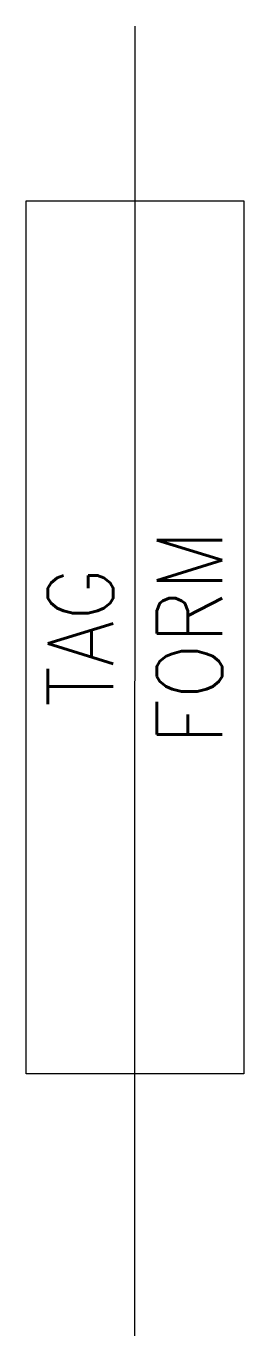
# Model space of a CAD drawing. Header units: millimetres. Extents: x -2.5 to 2.5, y -34.6 to -4.6.
import ezdxf
from ezdxf.enums import TextEntityAlignment as Align

# ---------------------------------------------------------------- set-up
doc = ezdxf.new("R2010")
doc.units = ezdxf.units.MM
doc.header["$MEASUREMENT"] = 0
doc.layers.get('0').update_dxf_attribs({"linetype": 'CONTINUOUS'})
doc.styles.add('ROMANS', font='romans')

msp = doc.modelspace()

# ---------------------------------------------------------------- linework, layer by layer
at = {"color": 7, "linetype": 'Continuous'}
msp.add_line((0, -34.57), (0.006, -4.572), dxfattribs=at)
at = {"color": 7}
msp.add_lwpolyline([(-2.499, -8.57), (2.501, -8.57), (2.501, -28.57), (-2.499, -28.57)], close=True, dxfattribs=at)

# ---------------------------------------------------------------- texts
at = {"color": 7, "linetype": 'Continuous', "style": 'ROMANS', "width": 0.9}
for tag, p in [('FORM', (1.251, -18.57)), ('TAG', (-1.249, -18.57))]:
    msp.add_attdef(tag, text='', height=1.5, rotation=90, dxfattribs=at).set_placement(p, align=Align.MIDDLE_CENTER)

doc.saveas('drawing.dxf')
